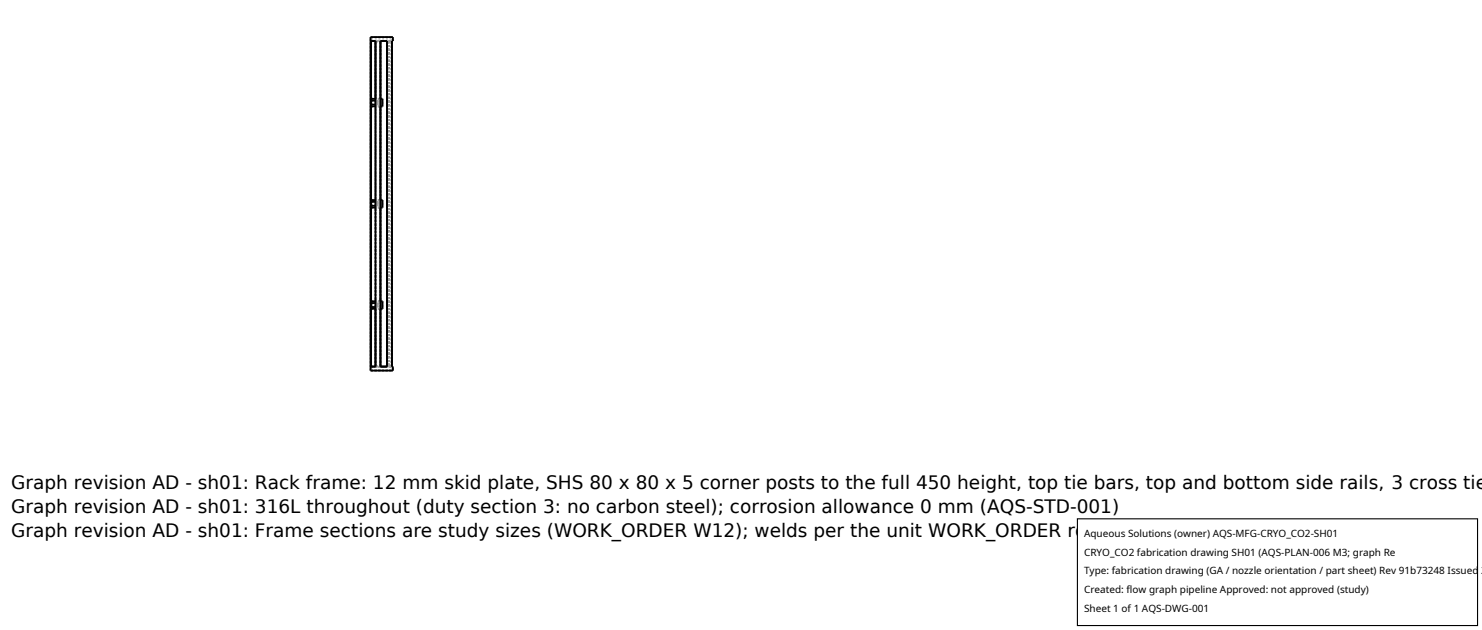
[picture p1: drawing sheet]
<svg xmlns="http://www.w3.org/2000/svg" width="212mm" height="90mm" viewBox="0 0 212 90" stroke-linecap="round" stroke-linejoin="round" font-family="sans-serif">
<defs><g id="words">
<g font-size="2.6">
<text x="1.6" y="69.8">Graph revision AD - sh01: Rack frame: 12 mm skid plate, SHS 80 x 80 x 5 corner posts to the full 450 height, top tie bars, top and bottom side rails, 3 cross tie</text>
<text x="1.6" y="73.3">Graph revision AD - sh01: 316L throughout (duty section 3: no carbon steel); corrosion allowance 0 mm (AQS-STD-001)</text>
<text x="1.6" y="76.7">Graph revision AD - sh01: Frame sections are study sizes (WORK_ORDER W12); welds per the unit WORK_ORDER route (F-COL); frame to slab anchored</text>
</g>
<g font-size="1.4">
<text x="154.8" y="76.6">Aqueous Solutions (owner) AQS-MFG-CRYO_CO2-SH01</text>
<text x="154.8" y="79.3">CRYO_CO2 fabrication drawing SH01 (AQS-PLAN-006 M3; graph Re</text>
<text x="154.8" y="82">Type: fabrication drawing (GA / nozzle orientation / part sheet) Rev 91b73248 Issued 2</text>
<text x="154.8" y="84.7">Created: flow graph pipeline Approved: not approved (study)</text>
<text x="154.8" y="87.4">Sheet 1 of 1 AQS-DWG-001</text>
</g>
</g></defs>
<g fill="none" stroke="#a0a0a0" stroke-width=".26" stroke-dasharray=".3 .3" stroke-linecap="butt">
<path d="M52.9 5.3h3.2M53 5.9h.6M53 5.3v.6M53 5.3h3.1M53 14.1v.3M53 14.4v.5M53 14.9v.3M53 14.9h.9M53 14.4h.9M53 14.4h.6M53 14.1h1.6M53 15.2h1.6"/>
<path d="M53 14.9h.6M53 14.9v-.5M53 5.8v-.5M53 5.8h3.1M53.6 14.9h.3M53.6 14.4h.3M53.6 14.4v-8.5M53.6 14.4v-.3M53.6 14.9v-.5M53.6 14.1h.7M53.6 15.2h.7M53.7 5.9h.6"/>
<path d="M53.9 14.4v.5M53.9 14.9v-.5M54.2 14.1h.4M54.2 15.2h.4M54.2 14.1v1.1M54.3 5.9h1M54.3 15.2v-1.1M54.6 15.2v-1.1M54.6 14.1h-.4M54.6 15.2h-.4M54.6 14.1v1.1M55.3 5.9h.2"/>
<path d="M55.5 5.9v46.4M55.5 5.9h.4M56 5.9h.1M56.1 5.8v-.5M56.1 5.9v-.6M53 28.6v.2M53 28.8v.6M53 29.4v.2M53 29.4h.9M53 28.8h.9M53 28.8h.6M53 28.6h1.6"/>
<path d="M53 29.6h1.6M53 29.4h.6M53 28.9v.5M53 29.4v-.5M53 28.9h.9M53.6 29.4h.3M53.6 28.8h.3M53.6 28.8v-13.9M53.6 29.4v-.6M53.6 28.6h.7M53.6 29.6h.7M53.9 28.9v.5"/>
<path d="M53.9 29.4v-.5M53.9 29.4v-.6M53.9 28.8v.6M54.2 28.6h.4M54.2 29.6h.4M54.2 28.6v1M54.3 29.6v-1M54.6 29.6v-1M54.6 28.6h-.4M54.6 29.6h-.4M54.6 28.6v1M52.9 52.9h3.2"/>
<path d="M52.9 52.9v-47.6M53 52.9h3.1M53 52.3h.6M53 52.3v-46.4M53 52.3v.6M53 43v.3M53 43.3v.5M53 43.8v.3M53 43.8h.9M53 43.3h.9M53 43.3h.6M53 43h1.6"/>
<path d="M53 44.1h1.6M53 43.8h.6M53 43.8v-.5M53 52.9v-.5M53 52.4h3.1M53.6 52.3v-46.4M53.6 52.3v-8.5M53.6 43.8h.3M53.6 43.3h.3M53.6 43.3v-13.9M53.6 44.1v-.3M53.6 43.8v-.5"/>
<path d="M53.6 43h.7M53.6 44.1h.7M53.7 52.3h.6M53.7 52.3v-46.4M53.9 43.3v.5M53.9 43.8v-.5M54.2 43h.4M54.2 44.1h.4M54.2 43v1.1M54.3 52.3v-46.4M54.3 52.3h1M54.3 44.1v-1.1"/>
<path d="M54.6 44.1v-1.1M54.6 43h-.4M54.6 44.1h-.4M54.6 43v1.1M55.3 52.3v-46.4M55.3 52.3h.2M55.5 52.3h.4M55.9 52.3v-46.4M56 52.3h.1M56 52.3v-46.4M56.1 52.9v-.5M56.1 52.9v-.6"/>
</g>
<g fill="none" stroke="#000" stroke-width=".26">
<path d="M52.9 5.3h3.2v.6h-.1v46.4h.1v.6h-3.2zM53 5.9h.6v46.4h-.6zM53 14.9h.6M53 14.4h.6M53 14.1h.6M53 15.2h.6M54.3 5.9h1v46.4h-1zM54.3 14.1h.3v1.1h-.3M53 29.4h.6M53 28.8h.6M53 28.6h.6M53 29.6h.6"/>
<path d="M54.3 28.6h.3v1h-.3M53 43.8h.6M53 43.3h.6M53 43h.6M53 44.1h.6M54.3 43h.3v1.1h-.3"/>
</g>
<path d="M153.9 74.1h57.1v15.2h-57.1z" fill="#fff" stroke="#000" stroke-width=".16"/>
<use href="#words"/>
</svg>
